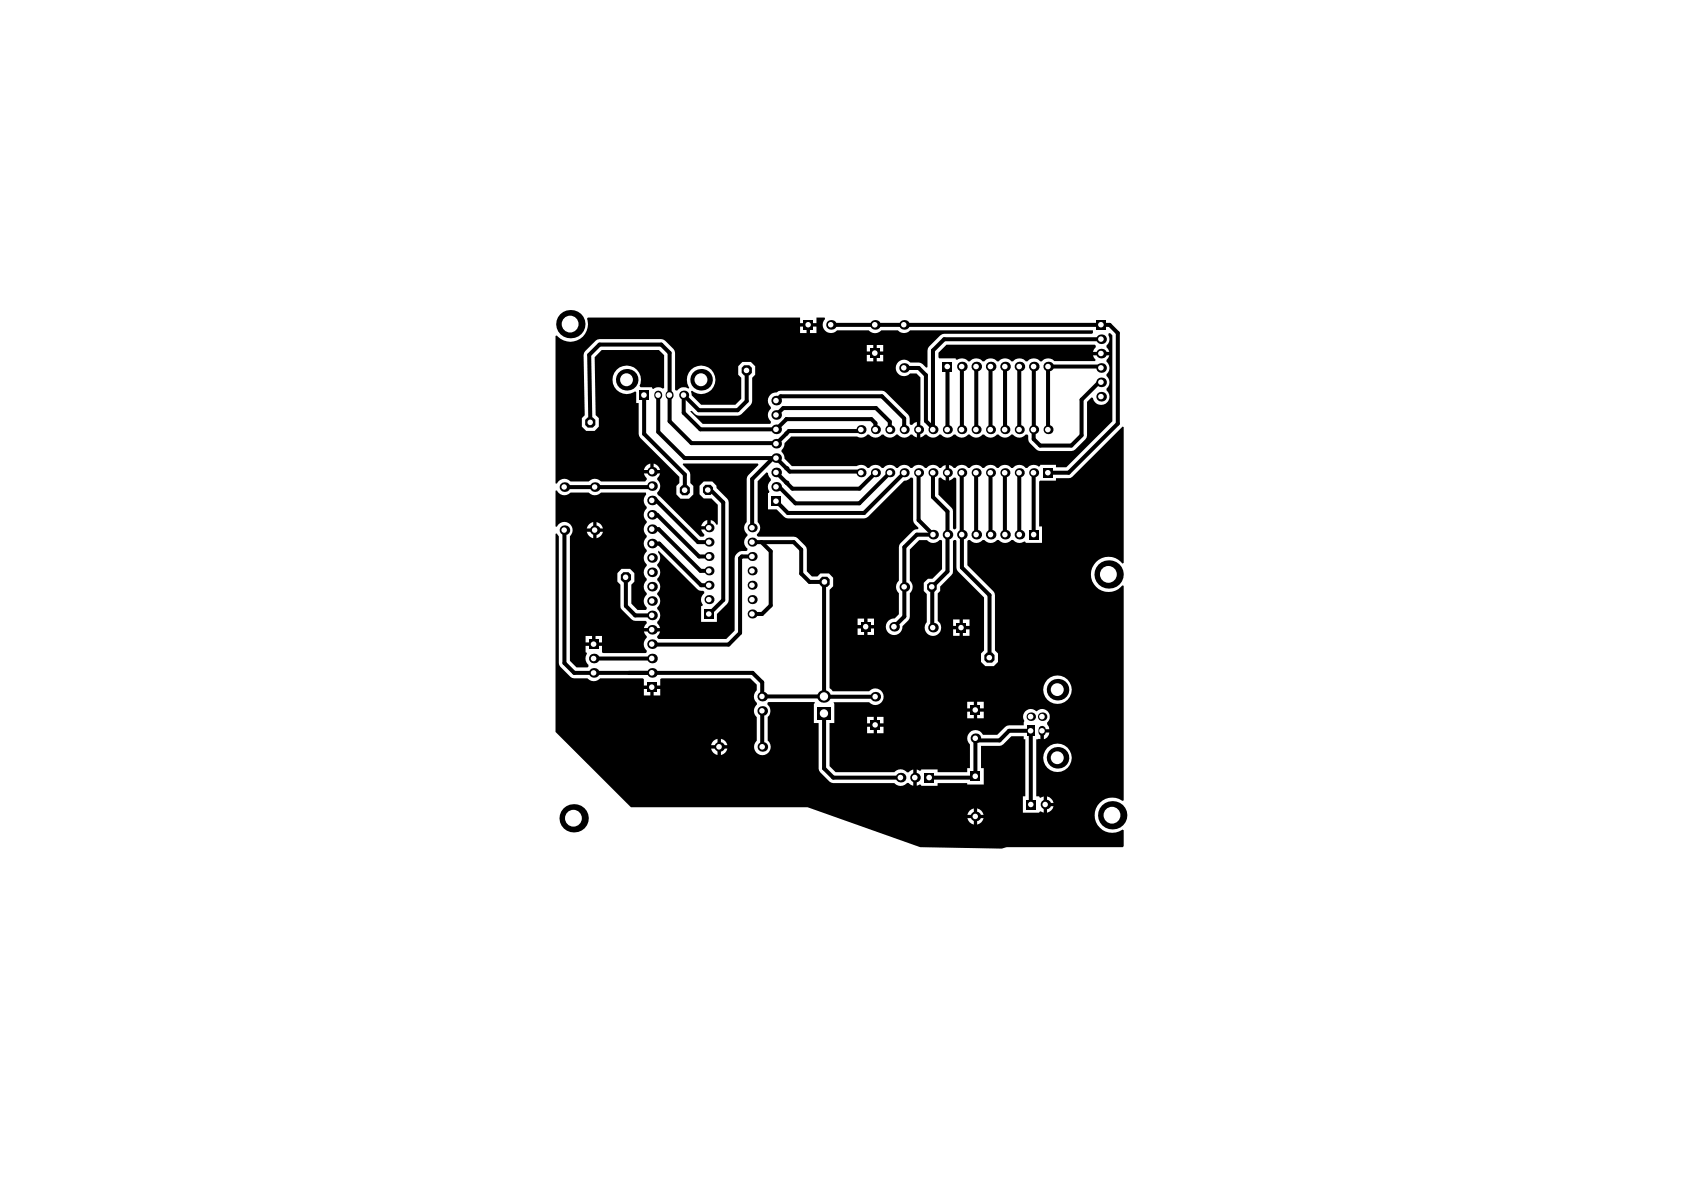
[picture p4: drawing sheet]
<svg xmlns="http://www.w3.org/2000/svg" width="297mm" height="210mm" viewBox="0 0 297 210" stroke-linecap="round" stroke-linejoin="round" font-family="sans-serif">
<g fill="#000">
<path d="M98 59.3v26h.2a1.43 1.43 0 0 1 2.4-.4h3.3a1.44 1.44 0 0 1 2.1 0h7.8l.3-.3v-.3l-.4-.4-.1-.4h2.8l-.5 .8v.3a1.43 1.43 0 0 1 0 2.3 .8 .8 0 0 0 .5 .7l7.1 7.1h.5l.2-.2v-.3l-.4-.4-.1-.4h1.4v-.3h.3v-1.4a1.36 1.36 0 0 1 1 .9l.2-.1v-3.5l-1.1-1.1h-1.4l-.7-.7v-1.5l.7-.8h1.5l.8 .8v.4l2.1 2.2v17.5l-.2 .7-1.8 1.8v1.4h-2.8v-2.8h.2l.1-.2a1.36 1.36 0 0 1 .2-2.1v-.2l-.2-.2-.7-.1-.3-.2-6.8-6.8-.1 .4 .2 .2a1.43 1.43 0 0 1-.4 1.8l.1 .4a1.45 1.45 0 0 1-.1 2.2l.1 .3a1.45 1.45 0 0 1-.1 2.2l.1 .4a1.45 1.45 0 0 1-.1 2.1l.1 .4a1.45 1.45 0 0 1-.1 2.2v.3l.5 .8h-2.8l.1-.4 .4-.4v-.3l-.2-.2-2.2-.1-2.2-2.1-.1-4.2-.5-.5v-1.5l.7-.8h1.5l.8 .8v1.5l-.5 .5v3.4l1.1 1.1h1.4l.2-.2v-.3a1.43 1.43 0 0 1 0-2.2l-.1-.4a1.45 1.45 0 0 1 .1-2.1l-.1-.4a1.45 1.45 0 0 1 .1-2.2l-.1-.3a1.45 1.45 0 0 1 .1-2.2l-.1-.4a1.45 1.45 0 0 1 .1-2.1l-.1-.4a1.45 1.45 0 0 1 .1-2.2l-.1-.4a1.45 1.45 0 0 1 .1-2.1l-.1-.4a1.47 1.47 0 0 1 0-2.1l-.1-.3h-7.9a1.44 1.44 0 0 1-2.2 0h-3.2a1.43 1.43 0 0 1-2.4-.4l-.2 .1v6.3h.2l.1-.1a1.45 1.45 0 0 1 2.2-.4 1.45 1.45 0 0 1 0 2.2v22l1.2 1.1h1.9l.2-.1v-.3a1.42 1.42 0 0 1-.3-2l-.1-.2h-.1v-1.2h2.9v1.2l.2 .1h7.5l.2-.2v-.3a1.43 1.43 0 0 1 0-2.2v-.3l-.4-.4-.1-.4h2.8l-.5 .8v.3l.2 .2h12l1.5-1.5v-12.7a1.66 1.66 0 0 1 2.1-1.3l.1-.2v-.3a1.36 1.36 0 0 1 0-2.2v-.3l-.1-.1a1.38 1.38 0 0 1 0-2v-7.6l.3-.7 1.8-1.8-.1-.2-13.2-.1-.1 .3a2.7 2.7 0 0 1 1.4 3.2l.5 .5v1.5l-.8 .8h-1.5l-.7-.8v-1.5l.5-.5v-1.1l-6.9-6.9-.2-.7v-5.4h-.5v-2l-.2-.1-.2 .2a2.51 2.51 0 0 1-3.7-1.6 2.51 2.51 0 0 1 2.7-3.1 2.51 2.51 0 0 1 2 3.6l.2 .2h2v.2l.3 .1a1.32 1.32 0 0 1 1.6 0l.2-.2v-5.7l-.9-1h-10.1l-1.2 1.3 .2 10.2 .5 .6v1.4l-.7 .8h-1.5l-.8-.8v-1.4l.5-.6-.2-10.6 .3-.7 2.2-2 11.2-.1 .7 .3 1.7 1.8 .1 6.8 .3 .2a1.41 1.41 0 0 1 2-.3l.2-.2-.1-.1a2.52 2.52 0 0 1 1.8-3.9 2.52 2.52 0 0 1 2.8 3.2 2.52 2.52 0 0 1-4 1.3l-.2 .2 .1 .6 1.7 1.7h6l1-1v-3.8l-.5-.5v-1.5l.7-.8h1.5l.8 .8v1.5l-.5 .5v4.2l-.3 .6-1.6 1.6-.7 .3h-6.8l-.7-.3-.6-.5-.3 .1 2.2 2.2h11.9l.2-.2-.1-.4a1.42 1.42 0 0 1 .1-2.1l-.1-.4a1.46 1.46 0 0 1-.3-1.6 1.46 1.46 0 0 1 1.4-.9l.7-.3h17.9l.6 .3 4 3.9a2.4 2.4 0 0 1 .3 1.7l.1 .1h.3l.4-.3 .4-.2v2.7l-.8-.5h-.3l-.1 .2a1.4 1.4 0 0 1-2.1-.2h-.3l-.2 .2a1.4 1.4 0 0 1-2.1-.2h-.3l-.1 .2a1.4 1.4 0 0 1-2.1-.2h-.3l-.1 .2a1.39 1.39 0 0 1-1.7 .2h-11.7l-1.1 1.2a1.29 1.29 0 0 1-.6 1.2l.2 .4a1.25 1.25 0 0 1 .4 1.1l1.3 1.3h11.4l.4-.2a1.37 1.37 0 0 1 1.5 .5h.3l.1-.1a1.4 1.4 0 0 1 2.1 .1h.3l.2-.1a1.4 1.4 0 0 1 2.1 .1h.3l.1-.1a1.4 1.4 0 0 1 2.1 .1h.3l.1-.1a1.4 1.4 0 0 1 2.1 .1h.4l.1-.1a1.4 1.4 0 0 1 2.1 .1h.3l.4-.3 .4-.2v2.8l-.8-.6h-.3l-.2 .2v2.9l2.5 2.5 .1 3.4 .4 .2 .2-.2v-8.8l-.2-.2h-.3l-.8 .6v-2.8l.4 .2 .4 .3h.3l.2-.1a1.4 1.4 0 0 1 2.1 .1h.3l.1-.1a1.4 1.4 0 0 1 2.1 .1h.3l.1-.1a1.4 1.4 0 0 1 2.1 .1h.3l.2-.1a1.4 1.4 0 0 1 2.1 .1h.3l.1-.1a1.4 1.4 0 0 1 2.1 .1h.3l.1-.1a1.39 1.39 0 0 1 1.9-.1l.3-.1v-.2h2.8v.4h1.8l8.1-8.1v-15.1l-.5-.5-.2 .4 .1 .4a1.43 1.43 0 0 1-.4 1.5v.3l.3 .3 .1 .5h-2.8l.2-.5 .3-.3v-.3l-.2-.2h-26.1l-1.5 1.4v.8l.2 .2h2.9v.2l.2 .1 .1-.1a1.48 1.48 0 0 1 1.9 .3l.4-.1a1.45 1.45 0 0 1 2.1 .1l.4-.1a1.45 1.45 0 0 1 2.2 .1l.3-.1a1.45 1.45 0 0 1 2.2 .1l.4-.1a1.45 1.45 0 0 1 2.1 .1l.4-.1a1.45 1.45 0 0 1 2.2 .1l.3-.1a1.47 1.47 0 0 1 2.2 .1h7.2l.1-.3-.3-.3-.2-.4h2.8l-.1 .4-.3 .4v.3a1.43 1.43 0 0 1 0 2.2l.1 .4a1.45 1.45 0 0 1-.1 2.2l.1 .3a1.46 1.46 0 0 1-.4 2.4 1.46 1.46 0 0 1-2.1-1.1l-.3-.1-.8 .8v6.3l-2 2.1-.7 .3-5.9-.1a3.2 3.2 0 0 1-1.7-2v-.7l-.2-.2h-.3a1.4 1.4 0 0 1-2.2 0h-.3l-.2 .2a1.4 1.4 0 0 1-2.1-.2h-.3l-.1 .2a1.4 1.4 0 0 1-2.1-.2h-.3l-.1 .2a1.4 1.4 0 0 1-2.1-.2h-.3l-.2 .2a1.4 1.4 0 0 1-2.1-.2h-.3l-.1 .2a1.4 1.4 0 0 1-2.1-.2h-.3l-.1 .2a1.4 1.4 0 0 1-2.1-.2h-.4l-.8 .5 .1-10.5-.8-.7h-1.1a1.45 1.45 0 0 1-2.1 0 1.45 1.45 0 0 1 .1-2.1 1.45 1.45 0 0 1 2 .1l1.9 .1 1 .9 .2-.1 .1-3.4 2.2-2.2 .6-.3h26.1l.2-.2v-.4h-32.3a1.44 1.44 0 0 1-2.1 0h-3a1.45 1.45 0 0 1-2.1 0h-5.7a1.45 1.45 0 0 1-2.1 0 1.45 1.45 0 0 1 0-2v-.3h-1.5v1h-2.9v-1h-37.4l-.2 .2 .1 .4a3.1 3.1 0 0 1-1.6 3.4 3.1 3.1 0 0 1-3.8-.8zM141.1 57.6h1.2v1.1h-1.2zM142.9 57.6h1.1v1.1h-1.1zM152.9 60.9h1.1v1.1h-1.1zM154.6 60.9h1.2v1.1h-1.2zM152.9 62.6h1.1v1.1h-1.1zM154.6 62.6h1.2v1.1h-1.2zM114 82.2l.7-.4v1.1h-1.1zM115.3 81.8a1.44 1.44 0 0 1 1.1 1.1h-1.1zM124.1 92.1l.7-.4v1.1h-1.1zM103.9 92.5l.7-.4v1.1h-1.1zM105.2 92.1h.1a1.41 1.41 0 0 1 1 1.1h-1.1zM103.5 93.8h1.1v1.1h-.1a1.52 1.52 0 0 1-1-1.1zM105.2 93.8h1.1a1.44 1.44 0 0 1-1.1 1.1zM103.3 112.2h1.1v1.1h-1.1zM105 112.2h1.2v1.1h-1.2z"/>
<path d="M98 94.2v34.9l13.3 13.3h31.1l19.9 7 14.4 .3 .9-.3h20.4l.2-.1v-2.9h-.3a3.1 3.1 0 0 1-4.8-2.6 3.1 3.1 0 0 1 4.9-2.5l.2-.1v-37.9h-.2l-.3 .2a3.1 3.1 0 0 1-4.4-.1 3.1 3.1 0 0 1 .2-4.4 3.1 3.1 0 0 1 4.5 .4l.2-.1v-24l-.2-.1-9.2 9.1h-2.5v.5h-2.8l-.2 .2v7.9h.5v2.9h-2.9v-.2h-.3a1.39 1.39 0 0 1-1.9-.4l-.4 .1a1.42 1.42 0 0 1-2.1-.1l-.4 .1a1.42 1.42 0 0 1-2.2-.1l-.4 .1a1.42 1.42 0 0 1-2.1-.1h-.3l-.2 .2v4.3l4.8 4.9 .1 10.1 .5 .6v1.5l-.7 .7h-1.5l-.8-.7v-1.5l.6-.6v-9.3l-4.8-4.9-.1-5.1-.1-.2h-.3l-.2 .2-.1 5.8-2.2 2.3v.7l-.4 .5v4.8a1.46 1.46 0 0 1 .3 2.1 1.46 1.46 0 0 1-2.1 .2 1.46 1.46 0 0 1-.1-2.1v-4.9l-.6-.6v-1.4l.8-.7h.8l1.7-1.7v-5l-.2-.2h-.3a1.41 1.41 0 0 1-2.2 .1h-1.4l-1.6 1.6 .1 5.6a1.42 1.42 0 0 1-.1 2.1l-.1 4.5-1.2 1.4a1.46 1.46 0 0 1-1.5 1.5 1.46 1.46 0 0 1-1.4-1.5 1.46 1.46 0 0 1 1.5-1.4l.8-.8v-3.7a1.4 1.4 0 0 1 0-2.2v-6.3l2.4-2.5 .3-.2 .6-.1 .1-.2-.7-.7-.2-.7v-7.3l-.2-.2h-.3l-.4 .4-.7 .2-6.4 6.4-.7 .2h-13.8l-1.6-1.6h-1.5v-2.8h.1v-.4a1.39 1.39 0 0 1 .4-1.8v-.4l-.4-.3-.1-.7-.3-.1-1.6 1.6v7.2a1.36 1.36 0 0 1-.1 2.1v.3l.2 .2h6.3a3.5 3.5 0 0 1 2.2 1.9l.1 4.2 .9 .9h1l.5-.5h1.5l.8 .7v1.5l-.7 .6v17.4l.6 .5h6.5a1.46 1.46 0 0 1 2.1 0 1.46 1.46 0 0 1-.1 2 1.46 1.46 0 0 1-2.1 0h-6.2l.1 .3v3.3h-.9v7.6l1.1 1.1h10.4a1.43 1.43 0 0 1 2.2 0h.3l.4-.3 .4-.2v2.9l-.4-.2-.4-.3h-.3a1.43 1.43 0 0 1-2.2 0h-10.8l-.7-.2-1.6-1.7-.3-.7v-8h-.8v-3.3l.1-.4h-8.2l-.1 .2v.3a1.43 1.43 0 0 1 0 2.2v4.2h.1a1.47 1.47 0 0 1 0 2.1 1.47 1.47 0 0 1-2.1 0 1.47 1.47 0 0 1 .1-2.1l-.1-4.3a1.42 1.42 0 0 1 .1-2.1l-.1-.4a1.42 1.42 0 0 1 .1-2.1v-1l-1.2-1.1h-15.6l-.2 .1v1.1h-2.9v-1.1l-.2-.1h-7.6a1.45 1.45 0 0 1-2.2 0l-2.7-.1-2.3-2.3v-22.7l-.4-.5zM151.3 109.1h1.1v1.1h-1.1zM153 109.1h1.2v1.1h-1.2zM168.1 109.3h1.2v1.1h-1.2zM169.8 109.3h1.2v1.1h-1.2zM151.3 110.9h1.1v1.1h-1.1zM153 110.9h1.2v1.1h-1.2zM168.1 111h1.2v1.2h-1.2zM169.8 111h1.2v1.2h-1.2zM113.6 121.5h1.1v1.2h-1.1zM115.3 121.5h1.2v1.2h-1.2zM184 121.7a2.51 2.51 0 0 1 5 0 2.51 2.51 0 0 1-5 0zM170.6 123.8h1.2v1.1h-1.2zM172.4 123.8h1.1v1.1h-1.1zM161.7 135.7l.5 .3 .3-.1v-.2h2.9v.5h5.2v-.7h.5v-4.2a1.45 1.45 0 0 1 .1-2.2 1.45 1.45 0 0 1 2.2 .5h2.5l1.7-1.6 3-.1 .1-.7a1.38 1.38 0 0 1 .3-1.9 1.38 1.38 0 0 1 1.9 .2 1.36 1.36 0 0 1 1.9 0 1.36 1.36 0 0 1-.1 2l.4 1.1h-1.3v.3h-.3v1.5h-.7v10.1h.5v.1l.3 .1 .5-.2v2.8l-.5-.2-.3 .1v.2h-2.9v-2.9h.5v-10.1h-.3v-.5h-2.2l-1.7 1.6-3.7 .1v3.9h.5v2.9h-2.9v-.3h-5.2v.5h-2.9v-.1l-.3-.1-.5 .2zM170.6 125.5h1.2v1.2h-1.2zM172.4 125.5h1.1v1.2h-1.1zM152.9 126.4h1.2v1.2h-1.2zM154.7 126.4h1.1v1.2h-1.1zM152.9 128.2h1.2v1.1h-1.2zM154.7 128.2h1.1v1.1h-1.1zM184.1 129.2h1a1.21 1.21 0 0 1-1 1.2zM125.8 130.7l.8-.4v1.1h-1.2zM127.2 130.3a1.37 1.37 0 0 1 1.1 1.1h-1.1zM125.4 132h1.2v1.2a1.37 1.37 0 0 1-1.2-1.2zM127.2 132h1.1a1.37 1.37 0 0 1-1.1 1.2zM184 133.7a2.51 2.51 0 0 1 5 0 2.51 2.51 0 0 1-5 0zM184.7 140.5a1.51 1.51 0 0 1 1.1 1.1h-1.1zM184.7 142.2h1.1a1.44 1.44 0 0 1-1.1 1.1zM171 143l.8-.4v1.1h-1.2zM172.4 142.6a1.41 1.41 0 0 1 1.1 1.1h-1.1zM170.6 144.3h1.2v1.1a1.44 1.44 0 0 1-1.2-1.1zM172.4 144.3h1.1a1.37 1.37 0 0 1-1.1 1.1z"/>
<circle cx="154.3" cy="57.3" r=".35"/>
<circle cx="159.5" cy="57.3" r=".35"/>
<circle cx="136.9" cy="78.3" r=".35"/>
<circle cx="136.9" cy="75.7" r=".35"/>
<circle cx="136.9" cy="73.2" r=".35"/>
<circle cx="136.9" cy="80.8" r=".35"/>
<circle cx="136.9" cy="83.3" r=".35"/>
<circle cx="138.7" cy="85.1" r=".35"/>
<circle cx="138.7" cy="82.6" r=".35"/>
<circle cx="132.7" cy="100.7" r=".8"/>
</g>
<g fill="none" stroke="#000" stroke-width=".71">
<path d="M146.6 57.3h49.1l1.5 1.4v16l-8.7 8.7h-3.6M194.2 59.8h-27.7l-1.9 2v14M104.1 74.5l-.2-11.9 1.9-1.8h10.8l1.5 1.4v12.1l3.9 3.9h14.9v.1l2.2-2.3h12.5l.3-.2M113.6 69.7v6.8l7.2 7.2v2.8M116.1 69.7v6.5l4.6 4.6h16.2l2.4 2.4h12.4l.2 .2M131.7 65.3v5.5l-1.6 1.6h-6.8l-2.7-2.7v3.1l2.9 2.9h13.4l1.8-1.7M136.9 70.7l.8-.8h17.9l3.9 3.9v2M136.9 73.2l1.3-1.2h16.3l2.5 2.4v1.4M138.7 73.9v.1M138.7 73.9h15l.7 .7v1.2M159.5 64.9h2.6l1.2 1.3v8.1l1.3 1.2M167.1 64.7v11.1"/>
<path d="M169.7 64.7v11.1M172.2 64.7v11.1M174.7 64.7v11.1M177.3 64.7v11.1M179.8 64.7v11.1M182.4 64.7l-.1 12.8 1.2 1.1h5.5l1.8-1.8v-6.3l3-3.1h.4M184.9 64.7v11.1M184.9 64.7h9.1M99.6 93.5v23.5l1.7 1.7h31.4l1.7 1.7v2.5l11-.1M99.6 85.9h15.2M115 90.8h.9l7.4 7.4h1.8M115 95.9h1.3l7.4 7.3h1.4v-.4"/>
<path d="M115 93.3h1.2l7.4 7.4h1.5M115 88.3h.7l7.4 7.3h2M124.9 86.4l.5 .1 2.2 2.1v17.2l-2.5 2.5M132.7 95.6h7.3l1.3 1.3v4.3l1.5 1.4h2.7l-.1 .1v20.1M133.1 98.2h-2.3l-.3 .3v13.1l-2 2.1h-13.5M134.3 95.6l1.6 1.6v9.6l-1.5 1.5h-1.7M136.4 80.8l-3.7 3.7v8.6M136.9 83.3l2.9 2.9h11.8l2.8-2.8M154.4 83.4h.1M156.7 83.4h.3M157 83.4l-5.4 5.4h-11.3l-2.9-2.9h-.5v.2M157 83.4h.1"/>
<path d="M159.5 83.4h.1M159.5 83.4l-7.1 7.1h-13.4l-2.1-2.1M162 83.4v8.3l2.6 2.6h-2.9l-2.2 2.2v12.3l-1.8 1.8M164.6 83.4v4.3l2.5 2.5v10.6l-2.7 2.7M169.6 83.4v10.9M169.7 94.3v5.8l4.8 4.9v11M172.2 83.4v10.9M174.7 83.4v10.9M177.3 83.4v10.9M179.8 83.4v10.9M182.3 83.4v10.9M104.7 116.2h10.3"/>
<path d="M110.4 101.8v5.1l1.6 1.7h3M164.4 103.6v7.1M134.4 125.4v6.3M145.4 122.8l9 .1M145.4 125.8v9.7l1.6 1.7h11.9M163.9 137.2h7.9M172.1 130.6v6.3M172.4 130.6h3.9l1.7-1.7h3.8v13"/>
</g>
<circle cx="132.6" cy="100.7" r=".49" fill="#fff"/>
<circle cx="177.3" cy="94.3" r=".85" fill="#000"/>
<circle cx="177.2" cy="94.3" r=".49" fill="#fff"/>
<circle cx="177.3" cy="83.4" r=".8" fill="#000"/>
<circle cx="177.2" cy="83.4" r=".49" fill="#fff"/>
<circle cx="177.3" cy="75.8" r=".8" fill="#000"/>
<circle cx="177.2" cy="75.8" r=".49" fill="#fff"/>
<circle cx="177.3" cy="64.7" r=".85" fill="#000"/>
<circle cx="177.2" cy="64.7" r=".49" fill="#fff"/>
<circle cx="167.1" cy="94.3" r=".85" fill="#000"/>
<circle cx="167.1" cy="94.3" r=".49" fill="#fff"/>
<circle cx="167.1" cy="83.4" r=".8" fill="#000"/>
<circle cx="167.1" cy="83.4" r=".49" fill="#fff"/>
<circle cx="167.1" cy="75.8" r=".8" fill="#000"/>
<circle cx="167.1" cy="75.8" r=".49" fill="#fff"/>
<path d="M166.3 63.8h1.7v1.7h-1.7z" fill-rule="evenodd" fill="#000"/>
<circle cx="167.1" cy="64.7" r=".49" fill="#fff"/>
<circle cx="157" cy="83.4" r=".8" fill="#000"/>
<circle cx="156.9" cy="83.4" r=".49" fill="#fff"/>
<circle cx="157" cy="75.8" r=".8" fill="#000"/>
<circle cx="156.9" cy="75.8" r=".49" fill="#fff"/>
<circle cx="132.7" cy="108.3" r=".8" fill="#000"/>
<circle cx="132.6" cy="108.3" r=".49" fill="#fff"/>
<circle cx="132.7" cy="105.8" r=".8" fill="#000"/>
<circle cx="132.6" cy="105.8" r=".49" fill="#fff"/>
<circle cx="132.7" cy="103.2" r=".8" fill="#000"/>
<circle cx="132.6" cy="103.2" r=".49" fill="#fff"/>
<circle cx="132.7" cy="95.6" r=".8" fill="#000"/>
<circle cx="132.6" cy="95.6" r=".49" fill="#fff"/>
<circle cx="132.7" cy="93.1" r=".8" fill="#000"/>
<circle cx="132.6" cy="93.1" r=".49" fill="#fff"/>
<circle cx="132.7" cy="98.2" r=".8" fill="#000"/>
<circle cx="132.6" cy="98.2" r=".49" fill="#fff"/>
<path d="M163.1 136.3h1.7v1.7h-1.7z" fill-rule="evenodd" fill="#000"/>
<circle cx="163.9" cy="137.2" r=".49" fill="#fff"/>
<circle cx="158.9" cy="137.2" r=".85" fill="#000"/>
<circle cx="158.8" cy="137.2" r=".49" fill="#fff"/>
<circle cx="125.1" cy="100.7" r=".8" fill="#000"/>
<circle cx="125" cy="100.7" r=".49" fill="#fff"/>
<circle cx="196.2" cy="143.8" r="2.5" fill="#000"/>
<circle cx="196.1" cy="143.8" r="1.48" fill="#fff"/>
<path d="M181 141.1h1.7v1.7h-1.7z" fill-rule="evenodd" fill="#000"/>
<circle cx="181.8" cy="141.9" r=".48" fill="#fff"/>
<circle cx="184.4" cy="141.9" r=".85" fill="#000"/>
<circle cx="184.4" cy="141.9" r=".48" fill="#fff"/>
<circle cx="183.8" cy="126.4" r=".75" fill="#000"/>
<circle cx="183.8" cy="126.4" r=".49" fill="#fff"/>
<circle cx="181.8" cy="126.4" r=".75" fill="#000"/>
<circle cx="181.8" cy="126.4" r=".49" fill="#fff"/>
<path d="M181.2 128h1.3v1.8h-1.3z" fill-rule="evenodd" fill="#000"/>
<circle cx="181.8" cy="128.9" r=".49" fill="#fff"/>
<path d="M183.8 128.7v.5" fill="none" stroke="#000" stroke-width="1.3"/>
<circle cx="183.8" cy="128.9" r=".49" fill="#fff"/>
<circle cx="179.8" cy="94.3" r=".85" fill="#000"/>
<circle cx="179.8" cy="94.3" r=".49" fill="#fff"/>
<path d="M181.5 93.5h1.7v1.6h-1.7z" fill-rule="evenodd" fill="#000"/>
<circle cx="182.3" cy="94.3" r=".49" fill="#fff"/>
<circle cx="179.8" cy="83.4" r=".8" fill="#000"/>
<circle cx="179.8" cy="83.4" r=".49" fill="#fff"/>
<circle cx="182.3" cy="83.4" r=".8" fill="#000"/>
<circle cx="182.3" cy="83.4" r=".49" fill="#fff"/>
<circle cx="179.8" cy="75.8" r=".8" fill="#000"/>
<circle cx="179.8" cy="75.8" r=".49" fill="#fff"/>
<circle cx="182.3" cy="75.8" r=".8" fill="#000"/>
<circle cx="182.3" cy="75.8" r=".49" fill="#fff"/>
<circle cx="182.4" cy="64.7" r=".85" fill="#000"/>
<circle cx="182.3" cy="64.7" r=".49" fill="#fff"/>
<circle cx="179.8" cy="64.7" r=".85" fill="#000"/>
<circle cx="179.8" cy="64.7" r=".49" fill="#fff"/>
<circle cx="172.1" cy="144" r=".85" fill="#000"/>
<circle cx="172" cy="144" r=".48" fill="#fff"/>
<path d="M171.2 136.1h1.7v1.7h-1.7z" fill-rule="evenodd" fill="#000"/>
<circle cx="172" cy="136.9" r=".49" fill="#fff"/>
<path d="M171.2 124.4h1.7v1.7h-1.7z" fill-rule="evenodd" fill="#000"/>
<circle cx="172" cy="125.2" r=".48" fill="#fff"/>
<path d="M173.6 115.5l.5-.4h.9l.4 .4v.9l-.4 .5h-.9l-.5-.5z" fill-rule="evenodd" fill="#000"/>
<circle cx="174.5" cy="116" r=".49" fill="#fff"/>
<circle cx="172.2" cy="94.3" r=".85" fill="#000"/>
<circle cx="172.2" cy="94.3" r=".49" fill="#fff"/>
<circle cx="174.7" cy="94.3" r=".85" fill="#000"/>
<circle cx="174.7" cy="94.3" r=".49" fill="#fff"/>
<circle cx="172.2" cy="83.4" r=".8" fill="#000"/>
<circle cx="172.1" cy="83.4" r=".49" fill="#fff"/>
<circle cx="174.7" cy="83.4" r=".8" fill="#000"/>
<circle cx="174.7" cy="83.4" r=".49" fill="#fff"/>
<circle cx="172.2" cy="75.8" r=".8" fill="#000"/>
<circle cx="172.1" cy="75.8" r=".49" fill="#fff"/>
<circle cx="174.7" cy="75.8" r=".8" fill="#000"/>
<circle cx="174.7" cy="75.8" r=".49" fill="#fff"/>
<circle cx="174.7" cy="64.7" r=".85" fill="#000"/>
<circle cx="174.7" cy="64.7" r=".49" fill="#fff"/>
<circle cx="172.2" cy="64.7" r=".85" fill="#000"/>
<circle cx="172.2" cy="64.7" r=".49" fill="#fff"/>
<circle cx="164.6" cy="110.7" r=".85" fill="#000"/>
<circle cx="164.5" cy="110.7" r=".48" fill="#fff"/>
<path d="M163.5 103.1l.5-.4h.8l.4 .4v.9l-.4 .4h-.8l-.5-.4z" fill-rule="evenodd" fill="#000"/>
<circle cx="164.4" cy="103.5" r=".49" fill="#fff"/>
<circle cx="164.6" cy="94.3" r=".85" fill="#000"/>
<circle cx="164.6" cy="94.3" r=".49" fill="#fff"/>
<circle cx="162" cy="83.4" r=".8" fill="#000"/>
<circle cx="162" cy="83.4" r=".49" fill="#fff"/>
<circle cx="164.6" cy="83.4" r=".8" fill="#000"/>
<circle cx="164.5" cy="83.4" r=".49" fill="#fff"/>
<circle cx="162" cy="75.8" r=".8" fill="#000"/>
<circle cx="162" cy="75.8" r=".49" fill="#fff"/>
<circle cx="164.6" cy="75.8" r=".8" fill="#000"/>
<circle cx="164.5" cy="75.8" r=".49" fill="#fff"/>
<path d="M153.5 127h1.7v1.7h-1.7z" fill-rule="evenodd" fill="#000"/>
<circle cx="154.4" cy="127.9" r=".48" fill="#fff"/>
<circle cx="157.7" cy="110.6" r=".85" fill="#000"/>
<circle cx="157.7" cy="110.5" r=".49" fill="#fff"/>
<circle cx="159.5" cy="103.5" r=".85" fill="#000"/>
<circle cx="159.5" cy="103.5" r=".49" fill="#fff"/>
<circle cx="154.4" cy="83.4" r=".8" fill="#000"/>
<circle cx="154.4" cy="83.4" r=".49" fill="#fff"/>
<circle cx="159.5" cy="83.4" r=".8" fill="#000"/>
<circle cx="159.5" cy="83.4" r=".49" fill="#fff"/>
<circle cx="154.4" cy="75.8" r=".8" fill="#000"/>
<circle cx="154.4" cy="75.8" r=".49" fill="#fff"/>
<circle cx="159.5" cy="75.8" r=".8" fill="#000"/>
<circle cx="159.5" cy="75.8" r=".49" fill="#fff"/>
<circle cx="159.5" cy="64.9" r=".85" fill="#000"/>
<circle cx="159.4" cy="64.9" r=".48" fill="#fff"/>
<path d="M153.5 61.5h1.7v1.6h-1.7z" fill-rule="evenodd" fill="#000"/>
<circle cx="154.3" cy="62.3" r=".49" fill="#fff"/>
<circle cx="151.9" cy="83.4" r=".8" fill="#000"/>
<circle cx="151.8" cy="83.4" r=".49" fill="#fff"/>
<circle cx="151.9" cy="75.8" r=".8" fill="#000"/>
<circle cx="151.8" cy="75.8" r=".49" fill="#fff"/>
<circle cx="134.4" cy="125.4" r=".85" fill="#000"/>
<circle cx="134.4" cy="125.4" r=".48" fill="#fff"/>
<path d="M124.3 107.5h1.6v1.6h-1.6z" fill-rule="evenodd" fill="#000"/>
<circle cx="125" cy="108.3" r=".49" fill="#fff"/>
<circle cx="125.1" cy="105.8" r=".8" fill="#000"/>
<circle cx="125" cy="105.8" r=".49" fill="#fff"/>
<circle cx="125.1" cy="103.2" r=".8" fill="#000"/>
<circle cx="125" cy="103.2" r=".49" fill="#fff"/>
<circle cx="125.1" cy="95.6" r=".8" fill="#000"/>
<circle cx="125" cy="95.6" r=".49" fill="#fff"/>
<circle cx="125.1" cy="93.1" r=".8" fill="#000"/>
<circle cx="125" cy="93.1" r=".49" fill="#fff"/>
<path d="M124.4 85.5h.9l.5 .5v.9l-.5 .4h-.9l-.4-.4v-.9z" fill-rule="evenodd" fill="#000"/>
<circle cx="124.9" cy="86.4" r=".49" fill="#fff"/>
<circle cx="115" cy="116.2" r=".85" fill="#000"/>
<circle cx="115" cy="116.1" r=".49" fill="#fff"/>
<circle cx="115" cy="118.7" r=".85" fill="#000"/>
<circle cx="115" cy="118.7" r=".49" fill="#fff"/>
<path d="M114.2 120.4h1.7v1.7h-1.7z" fill-rule="evenodd" fill="#000"/>
<circle cx="115" cy="121.2" r=".49" fill="#fff"/>
<circle cx="115" cy="108.6" r=".85" fill="#000"/>
<circle cx="115" cy="108.5" r=".49" fill="#fff"/>
<circle cx="115" cy="111.1" r=".85" fill="#000"/>
<circle cx="115" cy="111.1" r=".49" fill="#fff"/>
<circle cx="115" cy="113.6" r=".85" fill="#000"/>
<circle cx="115" cy="113.6" r=".49" fill="#fff"/>
<circle cx="115" cy="100.9" r=".85" fill="#000"/>
<circle cx="115" cy="100.9" r=".49" fill="#fff"/>
<circle cx="115" cy="103.5" r=".85" fill="#000"/>
<circle cx="115" cy="103.5" r=".49" fill="#fff"/>
<circle cx="115" cy="93.3" r=".85" fill="#000"/>
<circle cx="115" cy="93.3" r=".49" fill="#fff"/>
<circle cx="115" cy="95.9" r=".85" fill="#000"/>
<circle cx="115" cy="95.9" r=".49" fill="#fff"/>
<circle cx="115" cy="85.7" r=".85" fill="#000"/>
<circle cx="115" cy="85.7" r=".49" fill="#fff"/>
<circle cx="115" cy="88.3" r=".85" fill="#000"/>
<circle cx="115" cy="88.3" r=".49" fill="#fff"/>
<path d="M118.1 69.6v.2" fill="none" stroke="#000" stroke-width="1.4"/>
<circle cx="118.1" cy="69.7" r=".49" fill="#fff"/>
<path d="M116.1 69.6v.2" fill="none" stroke="#000" stroke-width="1.4"/>
<circle cx="116.1" cy="69.7" r=".49" fill="#fff"/>
<path d="M112.8 68.9h1.6v1.6h-1.6z" fill-rule="evenodd" fill="#000"/>
<circle cx="113.6" cy="69.7" r=".49" fill="#fff"/>
<path d="M109.5 101.4l.5-.5h.9l.4 .5v.9l-.4 .4h-.9l-.5-.4z" fill-rule="evenodd" fill="#000"/>
<circle cx="110.3" cy="101.8" r=".49" fill="#fff"/>
<circle cx="101.2" cy="144.3" r="2.5" fill="#000"/>
<circle cx="101.1" cy="144.3" r="1.48" fill="#fff"/>
<circle cx="99.6" cy="93.5" r=".85" fill="#000"/>
<circle cx="99.5" cy="93.5" r=".48" fill="#fff"/>
<circle cx="99.6" cy="85.9" r=".85" fill="#000"/>
<circle cx="99.5" cy="85.9" r=".48" fill="#fff"/>
<circle cx="172.1" cy="130.2" r=".85" fill="#000"/>
<circle cx="172" cy="130.2" r=".48" fill="#fff"/>
<circle cx="154.4" cy="122.9" r=".85" fill="#000"/>
<circle cx="154.4" cy="122.9" r=".49" fill="#fff"/>
<circle cx="159.5" cy="57.3" r=".85" fill="#000"/>
<circle cx="159.4" cy="57.3" r=".48" fill="#fff"/>
<circle cx="154.3" cy="57.3" r=".85" fill="#000"/>
<circle cx="154.3" cy="57.3" r=".49" fill="#fff"/>
<circle cx="146.6" cy="57.3" r=".85" fill="#000"/>
<circle cx="146.5" cy="57.3" r=".48" fill="#fff"/>
<path d="M141.7 56.4h1.7v1.7h-1.7z" fill-rule="evenodd" fill="#000"/>
<circle cx="142.5" cy="57.3" r=".48" fill="#fff"/>
<circle cx="134.4" cy="122.9" r=".85" fill="#000"/>
<circle cx="134.4" cy="122.8" r=".48" fill="#fff"/>
<circle cx="134.5" cy="131.7" r=".85" fill="#000"/>
<circle cx="134.4" cy="131.7" r=".49" fill="#fff"/>
<path d="M131.3 64.4h.9l.4 .5v.9l-.4 .4h-.9l-.5-.4v-.9z" fill-rule="evenodd" fill="#000"/>
<circle cx="131.7" cy="65.3" r=".49" fill="#fff"/>
<circle cx="126.9" cy="131.7" r=".85" fill="#000"/>
<circle cx="126.8" cy="131.7" r=".49" fill="#fff"/>
<circle cx="125.1" cy="98.2" r=".8" fill="#000"/>
<circle cx="125" cy="98.2" r=".49" fill="#fff"/>
<circle cx="123.7" cy="67" r="1.9" fill="#000"/>
<circle cx="123.6" cy="67" r="1.14" fill="#fff"/>
<circle cx="115" cy="83.2" r=".85" fill="#000"/>
<circle cx="115" cy="83.2" r=".49" fill="#fff"/>
<circle cx="115" cy="90.8" r=".85" fill="#000"/>
<circle cx="115" cy="90.8" r=".49" fill="#fff"/>
<circle cx="115" cy="98.4" r=".85" fill="#000"/>
<circle cx="115" cy="98.4" r=".49" fill="#fff"/>
<circle cx="115" cy="106" r=".85" fill="#000"/>
<circle cx="115" cy="106" r=".49" fill="#fff"/>
<circle cx="100.6" cy="57.2" r="2.5" fill="#000"/>
<circle cx="100.6" cy="57.2" r="1.48" fill="#fff"/>
<circle cx="161.4" cy="137.2" r=".85" fill="#000"/>
<circle cx="161.4" cy="137.2" r=".49" fill="#fff"/>
<circle cx="195.5" cy="101.3" r="2.5" fill="#000"/>
<circle cx="195.5" cy="101.3" r="1.48" fill="#fff"/>
<circle cx="194.2" cy="67.4" r=".85" fill="#000"/>
<circle cx="194.2" cy="67.4" r=".49" fill="#fff"/>
<circle cx="194.2" cy="70" r=".85" fill="#000"/>
<circle cx="194.2" cy="70" r=".49" fill="#fff"/>
<circle cx="194.2" cy="59.8" r=".85" fill="#000"/>
<circle cx="194.2" cy="59.8" r=".49" fill="#fff"/>
<circle cx="194.2" cy="62.4" r=".85" fill="#000"/>
<circle cx="194.2" cy="62.3" r=".49" fill="#fff"/>
<circle cx="194.2" cy="64.9" r=".85" fill="#000"/>
<circle cx="194.2" cy="64.9" r=".49" fill="#fff"/>
<circle cx="186.5" cy="133.7" r="1.9" fill="#000"/>
<circle cx="186.5" cy="133.7" r="1.13" fill="#fff"/>
<path d="M168.7 109.8h1.7v1.7h-1.7z" fill-rule="evenodd" fill="#000"/>
<circle cx="169.5" cy="110.7" r=".48" fill="#fff"/>
<circle cx="169.7" cy="94.3" r=".85" fill="#000"/>
<circle cx="169.6" cy="94.3" r=".49" fill="#fff"/>
<circle cx="169.6" cy="83.4" r=".8" fill="#000"/>
<circle cx="169.6" cy="83.4" r=".49" fill="#fff"/>
<path d="M184.1 82.6h1.6v1.6h-1.6z" fill-rule="evenodd" fill="#000"/>
<circle cx="184.8" cy="83.4" r=".49" fill="#fff"/>
<circle cx="169.6" cy="75.8" r=".8" fill="#000"/>
<circle cx="169.6" cy="75.8" r=".49" fill="#fff"/>
<circle cx="184.9" cy="75.8" r=".8" fill="#000"/>
<circle cx="184.8" cy="75.8" r=".49" fill="#fff"/>
<circle cx="184.9" cy="64.7" r=".85" fill="#000"/>
<circle cx="184.9" cy="64.7" r=".49" fill="#fff"/>
<circle cx="169.7" cy="64.7" r=".85" fill="#000"/>
<circle cx="169.6" cy="64.7" r=".49" fill="#fff"/>
<path d="M144.2 124.7h2.4v2.2h-2.4z" fill-rule="evenodd" fill="#000"/>
<circle cx="145.3" cy="125.8" r=".74" fill="#fff"/>
<path d="M151.9 109.7h1.7v1.7h-1.7z" fill-rule="evenodd" fill="#000"/>
<circle cx="152.7" cy="110.5" r=".49" fill="#fff"/>
<path d="M145 101.7h.9l.4 .5v.9l-.4 .4h-.9l-.4-.4v-.9z" fill-rule="evenodd" fill="#000"/>
<circle cx="145.4" cy="102.6" r=".49" fill="#fff"/>
<circle cx="136.9" cy="85.9" r=".85" fill="#000"/>
<circle cx="136.9" cy="85.9" r=".49" fill="#fff"/>
<path d="M136.1 87.6h1.7v1.6h-1.7z" fill-rule="evenodd" fill="#000"/>
<circle cx="136.9" cy="88.4" r=".49" fill="#fff"/>
<circle cx="136.9" cy="75.7" r=".85" fill="#000"/>
<circle cx="136.9" cy="75.7" r=".49" fill="#fff"/>
<circle cx="136.9" cy="78.3" r=".85" fill="#000"/>
<circle cx="136.9" cy="78.3" r=".49" fill="#fff"/>
<circle cx="136.9" cy="80.8" r=".85" fill="#000"/>
<circle cx="136.9" cy="80.8" r=".49" fill="#fff"/>
<circle cx="136.9" cy="70.7" r=".85" fill="#000"/>
<circle cx="136.9" cy="70.7" r=".49" fill="#fff"/>
<circle cx="136.9" cy="73.2" r=".85" fill="#000"/>
<circle cx="136.9" cy="73.2" r=".49" fill="#fff"/>
<circle cx="104.7" cy="116.2" r=".85" fill="#000"/>
<circle cx="104.7" cy="116.2" r=".49" fill="#fff"/>
<circle cx="104.7" cy="118.7" r=".85" fill="#000"/>
<circle cx="104.7" cy="118.7" r=".49" fill="#fff"/>
<path d="M103.9 112.8h1.7v1.7h-1.7z" fill-rule="evenodd" fill="#000"/>
<circle cx="104.7" cy="113.6" r=".49" fill="#fff"/>
<circle cx="104.9" cy="93.5" r=".85" fill="#000"/>
<circle cx="104.9" cy="93.5" r=".48" fill="#fff"/>
<path d="M119.9 86l.4-.4h1l.4 .4v.9l-.4 .5h-1l-.4-.5z" fill-rule="evenodd" fill="#000"/>
<circle cx="120.8" cy="86.5" r=".49" fill="#fff"/>
<circle cx="104.9" cy="85.9" r=".85" fill="#000"/>
<circle cx="104.9" cy="85.9" r=".48" fill="#fff"/>
<circle cx="120.6" cy="69.7" r=".8" fill="#000"/>
<circle cx="120.6" cy="69.7" r=".49" fill="#fff"/>
<path d="M193.4 56.5h1.7v1.7h-1.7z" fill-rule="evenodd" fill="#000"/>
<circle cx="194.2" cy="57.3" r=".49" fill="#fff"/>
<circle cx="186.5" cy="121.7" r="1.9" fill="#000"/>
<circle cx="186.5" cy="121.6" r="1.13" fill="#fff"/>
<path d="M145.3 122.8h.2" fill="none" stroke="#000" stroke-width="2.2"/>
<circle cx="145.3" cy="122.8" r=".74" fill="#fff"/>
<circle cx="136.9" cy="83.3" r=".85" fill="#000"/>
<circle cx="136.9" cy="83.3" r=".49" fill="#fff"/>
<circle cx="110.5" cy="67" r="1.9" fill="#000"/>
<circle cx="110.5" cy="67" r="1.14" fill="#fff"/>
<path d="M103.2 74.1l.5-.5h.9l.4 .5v.9l-.4 .4h-.9l-.5-.4z" fill-rule="evenodd" fill="#000"/>
<circle cx="104.1" cy="74.5" r=".49" fill="#fff"/>
</svg>
